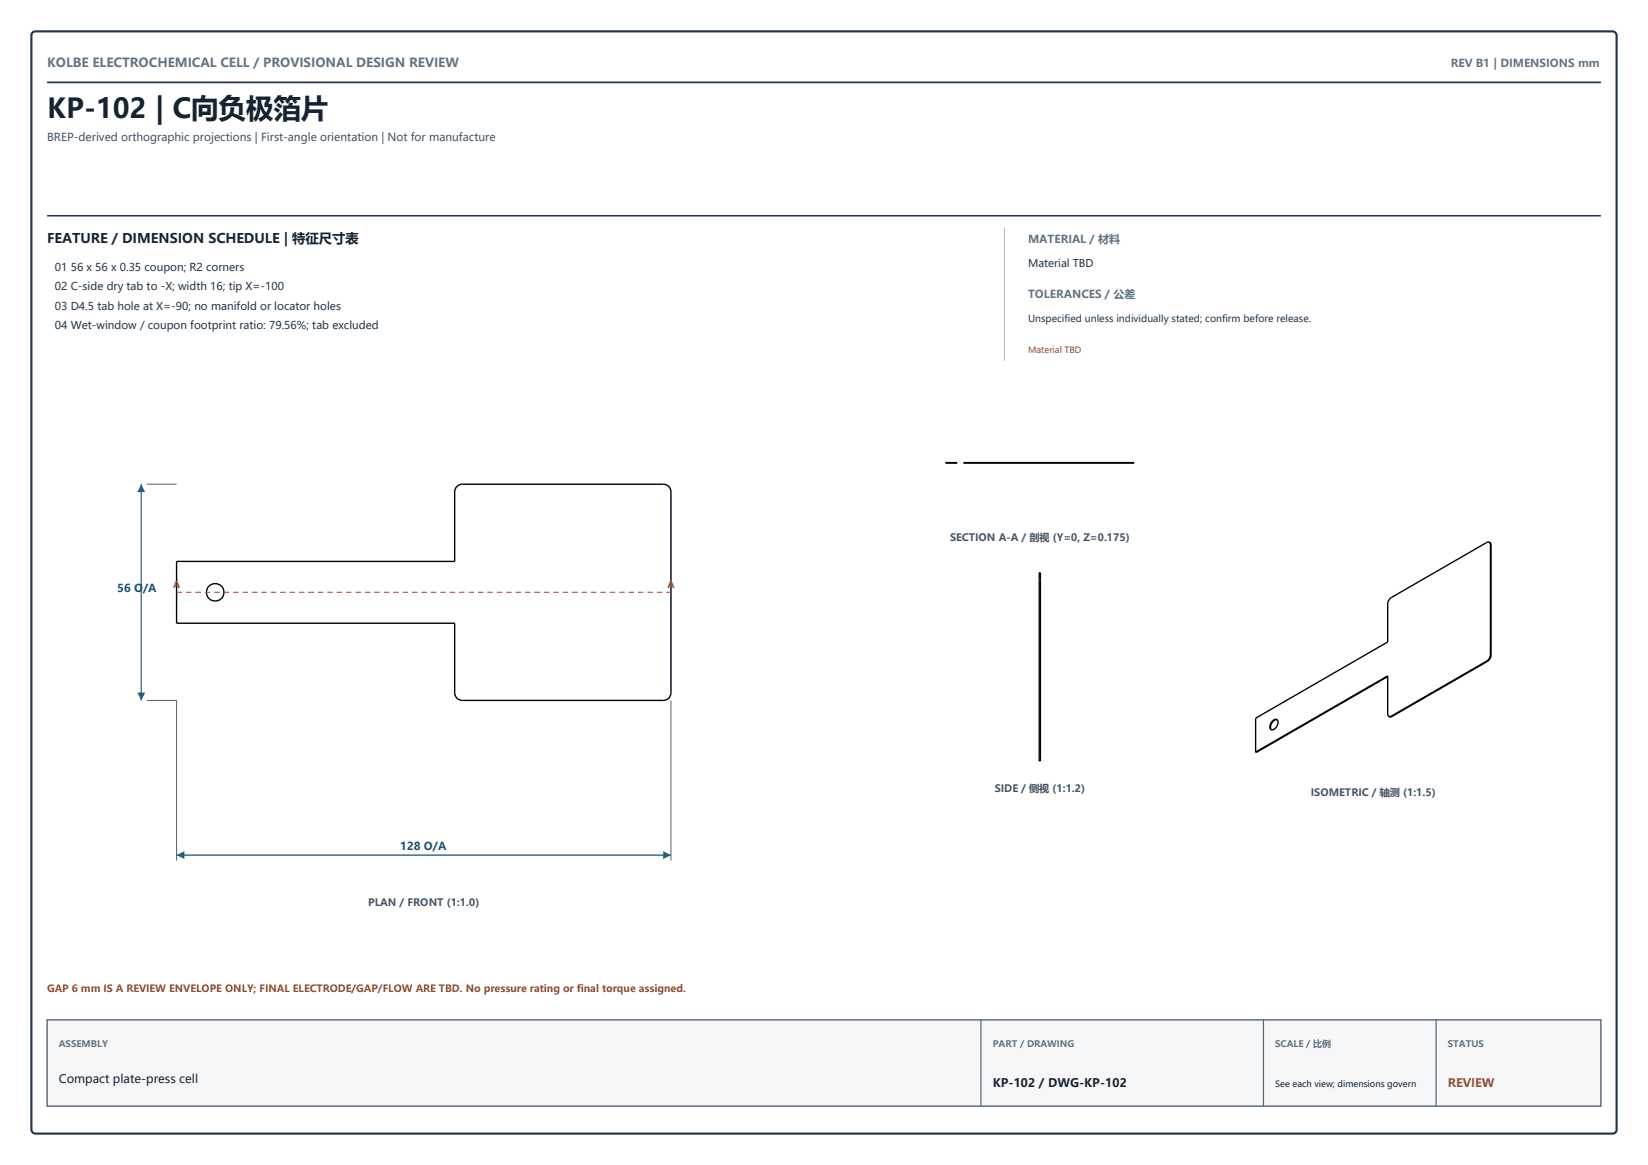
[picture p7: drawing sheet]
<svg xmlns="http://www.w3.org/2000/svg" width="315mm" height="223mm" viewBox="0 0 315 223" stroke-linecap="round" stroke-linejoin="round" font-family="sans-serif">
<defs><g id="words">
<text font-size="5.3" fill="#162331" x="9" y="22.5">KP-102 | C向负极箔片</text>
<text font-size="2.5" fill="#162331" x="9" y="46.5">FEATURE / DIMENSION SCHEDULE | 特征尺寸表</text>
<text font-size="2.4" fill="#607283" x="9" y="12.7">KOLBE ELECTROCHEMICAL CELL / PROVISIONAL DESIGN REVIEW</text>
<g font-size="2.3" fill="#162331">
<text x="11.3" y="207">Compact plate-press cell</text>
<text x="189.8" y="207.8">KP-102 / DWG-KP-102</text>
</g>
<text font-size="2.3" fill="#9b4b2a" x="276.8" y="207.8">REVIEW</text>
<g font-size="2.1" fill="#607283">
<text x="277.3" y="12.7">REV B1 | DIMENSIONS mm</text>
<text x="196.5" y="46.5">MATERIAL / 材料</text>
<text x="196.5" y="57">TOLERANCES / 公差</text>
</g>
<text font-size="2.1" fill="#435464" x="9" y="27">BREP-derived orthographic projections | First-angle orientation | Not for manufacture</text>
<g font-size="2.1" fill="#243647">
<text x="10.5" y="51.7">01 56 x 56 x 0.35 coupon; R2 corners</text>
<text x="10.5" y="55.5">02 C-side dry tab to -X; width 16; tip X=-100</text>
<text x="10.5" y="59.3">03 D4.5 tab hole at X=-90; no manifold or locator holes</text>
<text x="10.5" y="63">04 Wet-window / coupon footprint ratio: 79.56%; tab excluded</text>
</g>
<g font-size="2.1" fill="#14526f">
<text x="22.4" y="113.2">56 O/A</text>
<text x="76.5" y="162.6">128 O/A</text>
</g>
<text font-size="2" fill="#243647" x="196.5" y="51">Material TBD</text>
<g font-size="1.9" fill="#435464">
<text x="181.6" y="103.5">SECTION A-A / 剖视 (Y=0, Z=0.175)</text>
<text x="190.1" y="151.5">SIDE / 侧视 (1:1.2)</text>
<text x="250.5" y="152.2">ISOMETRIC / 轴测 (1:1.5)</text>
<text x="70.3" y="173.2">PLAN / FRONT (1:1.0)</text>
</g>
<text font-size="1.9" fill="#9b4b2a" x="9" y="189.8">GAP 6 mm IS A REVIEW ENVELOPE ONLY; FINAL ELECTRODE/GAP/FLOW ARE TBD. No pressure rating or final torque assigned.</text>
<text font-size="1.8" fill="#243647" x="196.5" y="61.5">Unspecified unless individually stated; confirm before release.</text>
<g font-size="1.8" fill="#9b4b2a">
<text x="33.1" y="112.4">A</text>
<text x="127.6" y="112.4">A</text>
</g>
<g font-size="1.7" fill="#607283">
<text x="11.3" y="200.2">ASSEMBLY</text>
<text x="189.8" y="200.2">PART / DRAWING</text>
<text x="243.8" y="200.2">SCALE / 比例</text>
<text x="276.8" y="200.2">STATUS</text>
</g>
<text font-size="1.6" fill="#9b4b2a" x="196.5" y="67.5">Material TBD</text>
<text font-size="1.6" fill="#162331" x="243.8" y="207.8">See each view; dimensions govern</text>
</g></defs>
<path d="M6.2 6.2l.5-.2h301.5a.81 .81 0 0 1 .8 .7v209.3a.75 .75 0 0 1-.8 .7h-301.5a.81 .81 0 0 1-.7-.7v-209.3z" fill="none" stroke="#243647" stroke-width=".41"/>
<path d="M9 15.7h297" fill="none" stroke="#243647" stroke-width=".34"/>
<g fill="none" stroke="#000" stroke-width=".26">
<path d="M180.8 88.5h2.1h-2.1zM184.2 88.5h32.6h-32.6zM33.7 107.3h53.2v-13.2a1.48 1.48 0 0 1 1.5-1.5h38.4a1.48 1.48 0 0 1 1.4 1.5v38.3a1.48 1.48 0 0 1-1.4 1.5h-38.4a1.48 1.48 0 0 1-1.5-1.5v-13.2h-53.2zM198.6 109.5h.3v36h-.3zM284.7 103.7l.2 .1 .1 .4v21a1.55 1.55 0 0 1-.7 1.3l-18.2 10.5-.4 .1-.3-.1M284.7 103.7l.2 .4v21.1l-.2 .7-.5 .5-18.3 10.5-.5 .1M284.7 103.7h-.5l-18.3 10.5a1.55 1.55 0 0 0-.7 1.3v7.3l-25.2 14.5v6.5M243.2 137.9l.6-.4a.68 .68 0 0 1 .4 1.2l-.4 .5a.56 .56 0 0 1-.6 .4 .56 .56 0 0 1-.5-.6l.2-.8zM244.1 137.6a1.36 1.36 0 0 0-1.1 1.9M265.2 129.4l-25.1 14.5-.1-.1M265.4 137l-.2-.5v-7.3l-25.2 14.6"/>
<circle cx="41.1" cy="113.2" r="1.67"/>
</g>
<path d="M33.7 113.2h94.5" fill="none" stroke="#b14b27" stroke-width=".19" stroke-dasharray="1.1 .7" stroke-linecap="butt"/>
<path d="M33.7 133.9v30.7M128.2 133.9v30.7" fill="none" stroke="#526171" stroke-width=".19"/>
<path d="M33.7 163.5h94.5" fill="none" stroke="#246b8e" stroke-width=".26"/>
<path d="M33.7 163.5l1.6-.7v1.5zM126.7 162.8v1.5l1.5-.8z" fill="#246b8e"/>
<path d="M28.1 92.6h5.6M28.1 133.9h5.6" fill="none" stroke="#526171" stroke-width=".19"/>
<path d="M27 92.6v41.3" fill="none" stroke="#246b8e" stroke-width=".26"/>
<path d="M27 92.6l-.7 1.5h1.5zM26.3 132.4h1.5l-.8 1.5z" fill="#246b8e"/>
<path d="M9 41.3h297" fill="none" stroke="#243647" stroke-width=".3"/>
<path d="M192 43.5v25.5" fill="none" stroke="#b4c0ca" stroke-width=".22"/>
<path d="M9 195h297v16.5h-297z" fill="#f5f7f8" stroke="#526171" stroke-width=".26"/>
<path d="M187.5 195v16.5M241.5 195v16.5M274.5 195v16.5" fill="none" stroke="#526171" stroke-width=".22"/>
<use href="#words"/>
</svg>
